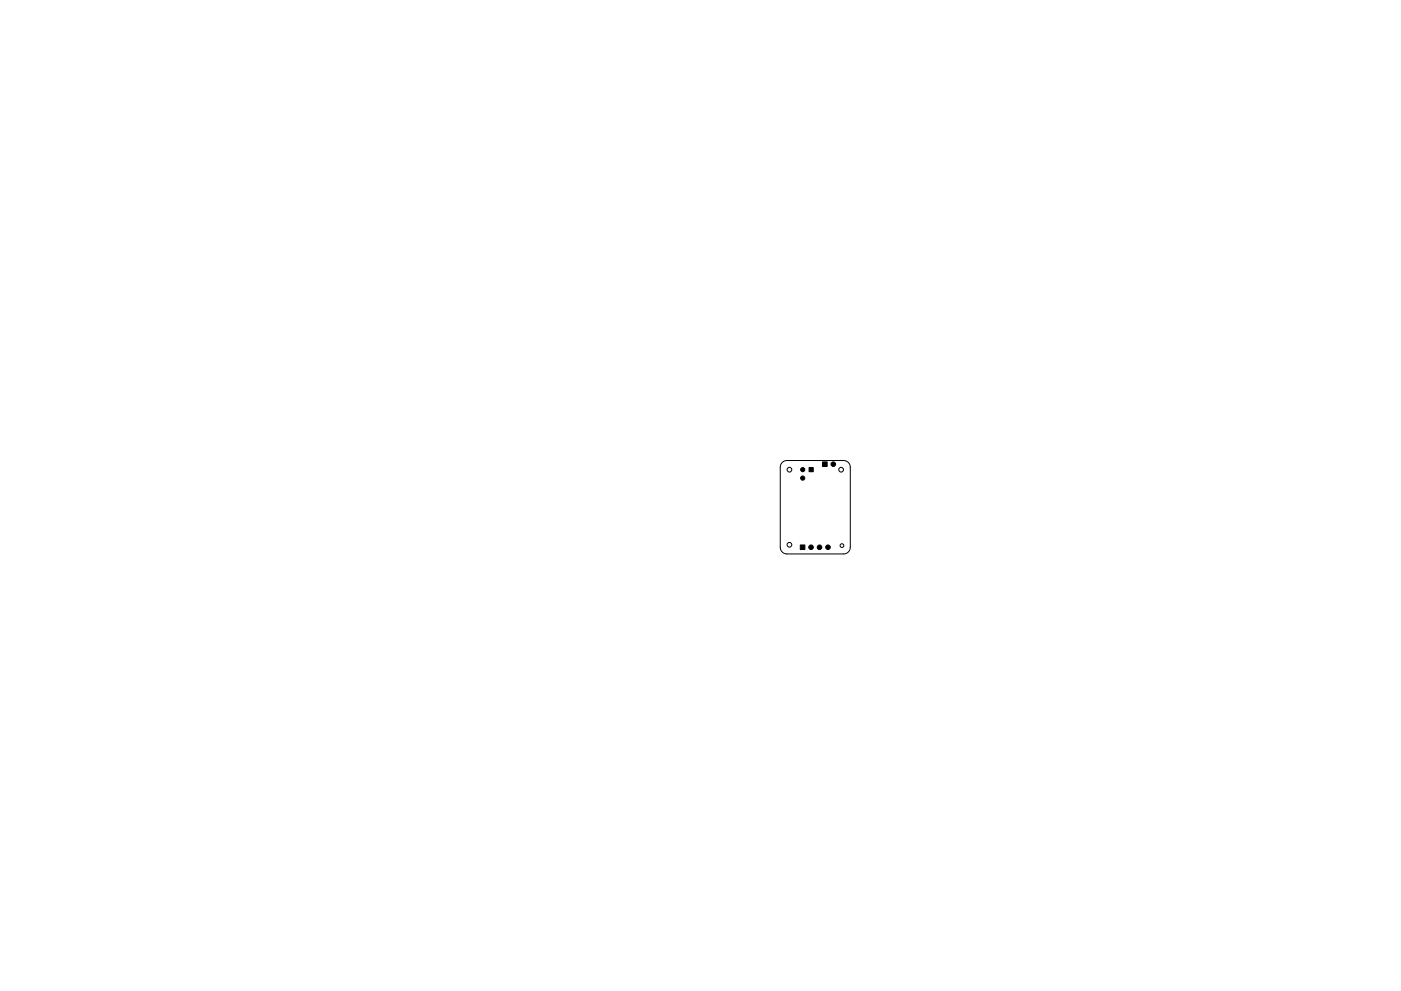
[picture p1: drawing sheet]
<svg xmlns="http://www.w3.org/2000/svg" width="420mm" height="297mm" viewBox="0 0 420 297" stroke-linecap="round" stroke-linejoin="round" font-family="sans-serif">
<g fill="none" stroke="#000" stroke-width=".3">
<path d="M234.6 138.6l.7-.4 .7-.2h17a2 2 0 0 1 2 2v24a2 2 0 0 1-2 2h-17a2 2 0 0 1-2-2v-24l.2-.8z"/>
<circle cx="236.7" cy="140.8" r=".71"/>
<circle cx="252.2" cy="140.8" r=".71"/>
<circle cx="236.7" cy="163.3" r=".71"/>
<circle cx="252.5" cy="163.5" r=".56"/>
</g>
<g fill="#000" stroke="#000" stroke-width=".3">
<path d="M246.7 138.4h1.4v1.4h-1.4zM242.6 140.1h1.3v1.3h-1.3zM240 163.3h1.4v1.4h-1.4z"/>
<circle cx="249.9" cy="139.1" r=".69"/>
<circle cx="240.7" cy="140.8" r=".62"/>
<circle cx="240.7" cy="143.3" r=".62"/>
<circle cx="243.2" cy="164" r=".69"/>
<circle cx="245.8" cy="164" r=".69"/>
<circle cx="248.3" cy="164" r=".69"/>
</g>
</svg>
